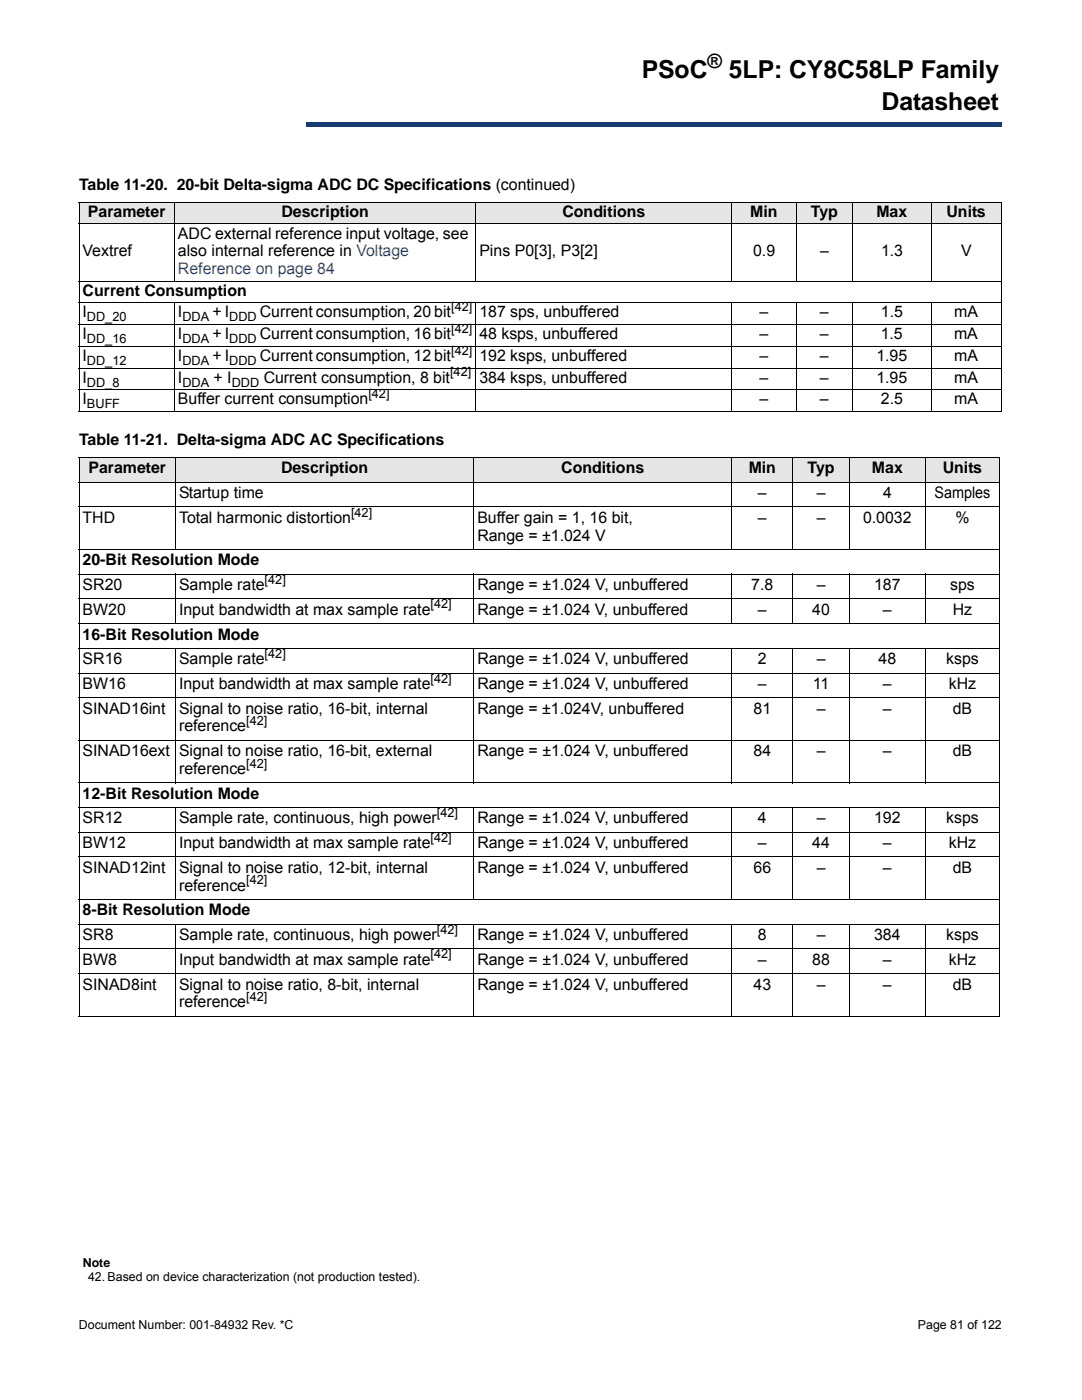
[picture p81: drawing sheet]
<svg xmlns="http://www.w3.org/2000/svg" width="216mm" height="279mm" viewBox="0 0 216 279" stroke-linecap="round" stroke-linejoin="round" font-family="sans-serif">
<defs><g id="words">
<g font-size="4.9">
<text x="128" y="15.5">PSoC</text>
<text x="145.4" y="15.5">5LP: CY8C58LP Family</text>
<text x="175.9" y="21.9">Datasheet</text>
</g>
<text font-size="3.9" x="141.2" y="13.5">®</text>
<g font-size="3.2">
<text x="15.8" y="37.9">Table 11-20. 20-bit Delta-sigma ADC DC Specifications (continued)</text>
<text x="17.5" y="43.3">Parameter</text>
<text x="35.5" y="47.6">ADC external reference input voltage, see</text>
<text x="56.2" y="43.3">Description</text>
<text x="112.2" y="43.3">Conditions</text>
<text x="149.7" y="43.3">Min</text>
<text x="161.8" y="43.3">Typ</text>
<text x="174.9" y="43.3">Max</text>
<text x="188.9" y="43.3">Units</text>
<text x="16.5" y="51.1">Vextref</text>
<text x="35.5" y="51.1">also internal reference in Voltage</text>
<text x="95.7" y="51.1">Pins P0[3], P3[2]</text>
<text x="150.3" y="51.1">0.9</text>
<text x="163.6" y="51.1">–</text>
<text x="175.8" y="51.1">1.3</text>
<text x="191.8" y="51.1">V</text>
<text x="16.5" y="59">Current Consumption</text>
<text x="16.5" y="63.4">I</text>
<text x="35.5" y="63.4">I</text>
<text x="42.4" y="63.4">+ I</text>
<text x="51.8" y="63.4">Current consumption, 20 bit</text>
<text x="95.7" y="63.4">187 sps, unbuffered</text>
<text x="151.6" y="63.4">–</text>
<text x="163.6" y="63.4">–</text>
<text x="175.8" y="63.4">1.5</text>
<text x="190.4" y="63.4">mA</text>
<text x="16.5" y="67.7">I</text>
<text x="35.5" y="67.7">I</text>
<text x="42.4" y="67.7">+ I</text>
<text x="51.8" y="67.7">Current consumption, 16 bit</text>
<text x="95.7" y="67.7">48 ksps, unbuffered</text>
<text x="151.5" y="67.7">–</text>
<text x="163.6" y="67.7">–</text>
<text x="175.7" y="67.7">1.5</text>
<text x="190.4" y="67.7">mA</text>
<text x="16.5" y="72">I</text>
<text x="16.5" y="76.4">I</text>
<text x="35.5" y="72">I</text>
<text x="35.5" y="76.4">I</text>
<text x="42.4" y="72">+ I</text>
<text x="42.6" y="76.4">+ I</text>
<text x="51.8" y="72">Current consumption, 12 bit</text>
<text x="52.6" y="76.4">Current consumption, 8 bit</text>
<text x="95.7" y="72">192 ksps, unbuffered</text>
<text x="95.7" y="76.4">384 ksps, unbuffered</text>
<text x="151.5" y="72">–</text>
<text x="151.5" y="76.4">–</text>
<text x="163.6" y="72">–</text>
<text x="163.6" y="76.4">–</text>
<text x="174.9" y="72">1.95</text>
<text x="174.9" y="76.4">1.95</text>
<text x="190.4" y="72">mA</text>
<text x="190.4" y="76.4">mA</text>
<text x="16.5" y="80.7">I</text>
<text x="35.5" y="80.7">Buffer current consumption</text>
<text x="151.6" y="80.7">–</text>
<text x="163.6" y="80.7">–</text>
<text x="175.8" y="80.7">2.5</text>
<text x="190.4" y="80.7">mA</text>
<text x="15.8" y="88.8">Table 11-21. Delta-sigma ADC AC Specifications</text>
<text x="17.7" y="94.5">Parameter</text>
<text x="56.1" y="94.5">Description</text>
<text x="112" y="94.5">Conditions</text>
<text x="149.4" y="94.5">Min</text>
<text x="161.1" y="94.5">Typ</text>
<text x="174" y="94.5">Max</text>
<text x="188.1" y="94.5">Units</text>
<text x="35.7" y="99.4">Startup time</text>
<text x="151.2" y="99.4">–</text>
<text x="163" y="99.4">–</text>
<text x="176.2" y="99.4">4</text>
<text x="186.5" y="99.4">Samples</text>
<text x="16.5" y="104.4">THD</text>
<text x="35.7" y="104.4">Total harmonic distortion</text>
<text x="95.2" y="104.4">Buffer gain = 1, 16 bit,</text>
<text x="95.2" y="107.9">Range = ±1.024 V</text>
<text x="151.2" y="104.4">–</text>
<text x="163" y="104.4">–</text>
<text x="172.2" y="104.4">0.0032</text>
<text x="190.6" y="104.4">%</text>
<text x="16.5" y="112.8">20-Bit Resolution Mode</text>
<text x="16.5" y="117.8">SR20</text>
<text x="35.7" y="117.8">Sample rate</text>
<text x="95.2" y="117.8">Range = ±1.024 V, unbuffered</text>
<text x="149.9" y="117.8">7.8</text>
<text x="163" y="117.8">–</text>
<text x="174.4" y="117.8">187</text>
<text x="189.6" y="117.8">sps</text>
<text x="16.5" y="122.7">BW20</text>
<text x="35.7" y="122.7">Input bandwidth at max sample rate</text>
<text x="95.2" y="122.7">Range = ±1.024 V, unbuffered</text>
<text x="151.2" y="122.7">–</text>
<text x="162.1" y="122.7">40</text>
<text x="176.2" y="122.7">–</text>
<text x="190.1" y="122.7">Hz</text>
<text x="16.5" y="127.6">16-Bit Resolution Mode</text>
<text x="16.5" y="132.6">SR16</text>
<text x="16.5" y="137.5">BW16</text>
<text x="35.7" y="132.6">Sample rate</text>
<text x="35.7" y="137.5">Input bandwidth at max sample rate</text>
<text x="95.2" y="132.6">Range = ±1.024 V, unbuffered</text>
<text x="95.2" y="137.5">Range = ±1.024 V, unbuffered</text>
<text x="151.2" y="132.6">2</text>
<text x="151.2" y="137.5">–</text>
<text x="162.2" y="137.5">11</text>
<text x="163" y="132.6">–</text>
<text x="175.3" y="132.6">48</text>
<text x="176.2" y="137.5">–</text>
<text x="188.8" y="132.6">ksps</text>
<text x="189.3" y="137.5">kHz</text>
<text x="16.5" y="142.5">SINAD16int</text>
<text x="35.7" y="142.5">Signal to noise ratio, 16-bit, internal</text>
<text x="95.2" y="142.5">Range = ±1.024V, unbuffered</text>
<text x="150.3" y="142.5">81</text>
<text x="163" y="142.5">–</text>
<text x="176.2" y="142.5">–</text>
<text x="190.1" y="142.5">dB</text>
<text x="35.7" y="146">reference</text>
<text x="16.5" y="150.9">SINAD16ext</text>
<text x="35.7" y="150.9">Signal to noise ratio, 16-bit, external</text>
<text x="35.7" y="154.5">reference</text>
<text x="95.2" y="150.9">Range = ±1.024 V, unbuffered</text>
<text x="150.3" y="150.9">84</text>
<text x="163" y="150.9">–</text>
<text x="176.2" y="150.9">–</text>
<text x="190.1" y="150.9">dB</text>
<text x="16.5" y="159.4">12-Bit Resolution Mode</text>
<text x="16.5" y="164.3">SR12</text>
<text x="35.7" y="164.3">Sample rate, continuous, high power</text>
<text x="95.2" y="164.3">Range = ±1.024 V, unbuffered</text>
<text x="151.2" y="164.3">4</text>
<text x="163" y="164.3">–</text>
<text x="174.4" y="164.3">192</text>
<text x="188.8" y="164.3">ksps</text>
<text x="16.5" y="169.3">BW12</text>
<text x="35.7" y="169.3">Input bandwidth at max sample rate</text>
<text x="95.2" y="169.3">Range = ±1.024 V, unbuffered</text>
<text x="151.2" y="169.3">–</text>
<text x="162.1" y="169.3">44</text>
<text x="176.2" y="169.3">–</text>
<text x="189.3" y="169.3">kHz</text>
<text x="16.5" y="174.2">SINAD12int</text>
<text x="35.7" y="174.2">Signal to noise ratio, 12-bit, internal</text>
<text x="35.7" y="177.7">reference</text>
<text x="95.2" y="174.2">Range = ±1.024 V, unbuffered</text>
<text x="150.3" y="174.2">66</text>
<text x="163" y="174.2">–</text>
<text x="176.2" y="174.2">–</text>
<text x="190.1" y="174.2">dB</text>
<text x="16.5" y="182.7">8-Bit Resolution Mode</text>
<text x="16.5" y="187.6">SR8</text>
<text x="35.7" y="187.6">Sample rate, continuous, high power</text>
<text x="95.2" y="187.6">Range = ±1.024 V, unbuffered</text>
<text x="151.2" y="187.6">8</text>
<text x="163" y="187.6">–</text>
<text x="174.4" y="187.6">384</text>
<text x="188.8" y="187.6">ksps</text>
<text x="16.5" y="192.6">BW8</text>
<text x="16.5" y="197.5">SINAD8int</text>
<text x="35.7" y="192.6">Input bandwidth at max sample rate</text>
<text x="35.7" y="197.5">Signal to noise ratio, 8-bit, internal</text>
<text x="95.2" y="192.6">Range = ±1.024 V, unbuffered</text>
<text x="95.2" y="197.5">Range = ±1.024 V, unbuffered</text>
<text x="150.3" y="197.5">43</text>
<text x="151.2" y="192.6">–</text>
<text x="162.1" y="192.6">88</text>
<text x="163" y="197.5">–</text>
<text x="176.2" y="192.6">–</text>
<text x="176.2" y="197.5">–</text>
<text x="189.3" y="192.6">kHz</text>
<text x="190.1" y="197.5">dB</text>
<text x="35.7" y="201">reference</text>
</g>
<text font-size="3.2" fill="#1f52a1" x="35.5" y="54.7">Reference on page 84</text>
<g font-size="2.5">
<text x="17.4" y="64.2">DD_20</text>
<text x="36.4" y="64.2">DDA</text>
<text x="45.7" y="64.2">DDD</text>
<text x="90" y="62.1">[42]</text>
<text x="17.4" y="68.5">DD_16</text>
<text x="36.4" y="68.5">DDA</text>
<text x="45.7" y="68.5">DDD</text>
<text x="90" y="66.4">[42]</text>
<text x="90" y="70.8">[42]</text>
<text x="17.4" y="72.8">DD_12</text>
<text x="17.4" y="77.2">DD_8</text>
<text x="36.4" y="72.8">DDA</text>
<text x="36.4" y="77.2">DDA</text>
<text x="45.7" y="72.8">DDD</text>
<text x="46.2" y="77.2">DDD</text>
<text x="89.8" y="75.1">[42]</text>
<text x="17.4" y="81.5">BUFF</text>
<text x="73.5" y="79.4">[42]</text>
<text x="70" y="103.1">[42]</text>
<text x="52.8" y="116.5">[42]</text>
<text x="85.9" y="121.4">[42]</text>
<text x="52.8" y="131.3">[42]</text>
<text x="85.9" y="136.2">[42]</text>
<text x="49.1" y="144.7">[42]</text>
<text x="49.1" y="153.2">[42]</text>
<text x="85.9" y="168">[42]</text>
<text x="87.2" y="163">[42]</text>
<text x="49.1" y="176.5">[42]</text>
<text x="85.9" y="191.3">[42]</text>
<text x="87.2" y="186.3">[42]</text>
<text x="49.1" y="199.7">[42]</text>
<text x="16.5" y="252.9">Note</text>
<text x="17.6" y="255.7">42. Based on device characterization (not production tested).</text>
<text x="15.7" y="265.2">Document Number: 001-84932 Rev. *C</text>
<text x="183.2" y="265.2">Page 81 of 122</text>
</g>
</g></defs>
<path d="M61 24.4h138.8v.9h-138.8z" fill="#163b71"/>
<path d="M61 24.4h138.9" fill="none" stroke="#163b71" stroke-width=".2"/>
<path d="M199.7 24.4h.2v1h-.2z" fill="#163b71"/>
<path d="M61 25.3h138.8" fill="none" stroke="#163b71" stroke-width=".2"/>
<path d="M61 24.3h.1v1h-.1z" fill="#163b71"/>
<path d="M15.8 8.6h45.2v18h-45.2z" fill="#fff"/>
<g fill="#e6e6e6">
<path d="M15.8 40.3h19v4.4h-19z"/>
<path d="M34.8 40.3h60.2v4.4h-60.2z"/>
<path d="M95 40.3h51v4.4h-51z"/>
<path d="M146 40.3h12.8v4.4h-12.8z"/>
<path d="M158.8 40.3h11.3v4.4h-11.3z"/>
<path d="M170.1 40.3h15.7v4.4h-15.7z"/>
<path d="M185.8 40.3h14v4.4h-14z"/>
</g>
<g fill="none" stroke="#000" stroke-width=".2">
<path d="M15.7 40.3h184.2M15.7 44.7h184.2M15.7 56.1h184.2M15.8 40.4v41.6M34.8 40.3v15.9M95 40.3v15.9M146.1 40.3v15.9M158.8 40.3v15.9M170.1 40.3v15.9M185.8 40.3v15.9M199.8 40.4v41.6M15.7 60.4h184.2"/>
<path d="M15.7 64.8h184.2M15.7 69.1h184.2M15.7 73.4h184.2M15.7 77.8h184.2M34.8 60.3v21.9M95 60.3v21.9M146.1 60.3v21.9M158.8 60.3v21.9M170.1 60.3v21.9M185.8 60.3v21.9M15.7 82.1h184.2"/>
</g>
<g fill="#e6e6e6">
<path d="M15.8 91.3h19.2v4.9h-19.2z"/>
<path d="M35 91.3h59.6v4.9h-59.6z"/>
<path d="M94.6 91.3h51.4v4.9h-51.4z"/>
<path d="M146 91.3h12.2v4.9h-12.2z"/>
<path d="M158.2 91.3h11.3v4.9h-11.3z"/>
<path d="M169.5 91.3h15.2v4.9h-15.2z"/>
<path d="M184.7 91.3h14.8v4.9h-14.8z"/>
</g>
<g fill="#fff">
<path d="M15.8 96.2h78.8v5h-78.8z"/>
<path d="M184.7 96.2h14.8v5h-14.8z"/>
<path d="M15.8 101.2h19.2v8.4h-19.2z"/>
<path d="M35 101.2h59.6v8.4h-59.6z"/>
<path d="M94.6 101.2h51.4v8.4h-51.4z"/>
<path d="M146 101.2h12.2v8.4h-12.2z"/>
<path d="M158.2 101.2h11.3v8.4h-11.3z"/>
<path d="M169.5 101.2h15.2v8.4h-15.2z"/>
<path d="M184.7 101.2h14.8v8.4h-14.8z"/>
<path d="M15.8 109.6h183.7v5h-183.7z"/>
<path d="M15.8 114.6h19.2v4.9h-19.2z"/>
<path d="M35 114.6h59.6v4.9h-59.6z"/>
<path d="M94.6 114.6h51.4v4.9h-51.4z"/>
<path d="M146 114.6h12.2v4.9h-12.2z"/>
<path d="M158.2 114.6h11.3v4.9h-11.3z"/>
<path d="M169.5 114.6h15.2v4.9h-15.2z"/>
<path d="M184.7 114.6h14.8v4.9h-14.8z"/>
<path d="M15.8 119.5h19.2v5h-19.2z"/>
<path d="M35 119.5h59.6v5h-59.6z"/>
<path d="M94.6 119.5h51.4v5h-51.4z"/>
<path d="M146 119.5h12.2v5h-12.2z"/>
<path d="M158.2 119.5h11.3v5h-11.3z"/>
<path d="M169.5 119.5h15.2v5h-15.2z"/>
<path d="M184.7 119.5h14.8v5h-14.8z"/>
<path d="M15.8 124.5h183.7v4.9h-183.7z"/>
<path d="M15.8 129.4h19.2v4.9h-19.2z"/>
<path d="M35 129.4h59.6v4.9h-59.6z"/>
<path d="M94.6 129.4h51.4v4.9h-51.4z"/>
<path d="M146 129.4h12.2v4.9h-12.2z"/>
<path d="M158.2 129.4h11.3v4.9h-11.3z"/>
<path d="M169.5 129.4h15.2v4.9h-15.2z"/>
<path d="M184.7 129.4h14.8v4.9h-14.8z"/>
<path d="M15.8 134.3h19.2v5h-19.2z"/>
<path d="M35 134.3h59.6v5h-59.6z"/>
<path d="M94.6 134.3h51.4v5h-51.4z"/>
<path d="M146 134.3h12.2v5h-12.2z"/>
<path d="M158.2 134.3h11.3v5h-11.3z"/>
<path d="M169.5 134.3h15.2v5h-15.2z"/>
<path d="M184.7 134.3h14.8v5h-14.8z"/>
<path d="M15.8 139.3h19.2v8.4h-19.2z"/>
<path d="M35 139.3h59.6v8.4h-59.6z"/>
<path d="M94.6 139.3h51.4v8.4h-51.4z"/>
<path d="M146 139.3h12.2v8.4h-12.2z"/>
<path d="M158.2 139.3h11.3v8.4h-11.3z"/>
<path d="M169.5 139.3h15.2v8.4h-15.2z"/>
<path d="M184.7 139.3h14.8v8.4h-14.8z"/>
<path d="M15.8 147.7h19.2v8.5h-19.2z"/>
<path d="M35 147.7h59.6v8.5h-59.6z"/>
<path d="M94.6 147.7h51.4v8.5h-51.4z"/>
<path d="M146 147.7h12.2v8.5h-12.2z"/>
<path d="M158.2 147.7h11.3v8.5h-11.3z"/>
<path d="M169.5 147.7h15.2v8.5h-15.2z"/>
<path d="M184.7 147.7h14.8v8.5h-14.8z"/>
<path d="M15.8 156.2h183.7v4.9h-183.7z"/>
<path d="M15.8 161.1h19.2v5h-19.2z"/>
<path d="M35 161.1h59.6v5h-59.6z"/>
<path d="M94.6 161.1h51.4v5h-51.4z"/>
<path d="M146 161.1h12.2v5h-12.2z"/>
<path d="M158.2 161.1h11.3v5h-11.3z"/>
<path d="M169.5 161.1h15.2v5h-15.2z"/>
<path d="M184.7 161.1h14.8v5h-14.8z"/>
<path d="M15.8 166.1h19.2v4.9h-19.2z"/>
<path d="M35 166.1h59.6v4.9h-59.6z"/>
<path d="M94.6 166.1h51.4v4.9h-51.4z"/>
<path d="M146 166.1h12.2v4.9h-12.2z"/>
<path d="M158.2 166.1h11.3v4.9h-11.3z"/>
<path d="M169.5 166.1h15.2v4.9h-15.2z"/>
<path d="M184.7 166.1h14.8v4.9h-14.8z"/>
<path d="M15.8 171h19.2v8.5h-19.2z"/>
<path d="M35 171h59.6v8.5h-59.6z"/>
<path d="M94.6 171h51.4v8.5h-51.4z"/>
<path d="M146 171h12.2v8.5h-12.2z"/>
<path d="M158.2 171h11.3v8.5h-11.3z"/>
<path d="M169.5 171h15.2v8.5h-15.2z"/>
<path d="M184.7 171h14.8v8.5h-14.8z"/>
<path d="M15.8 179.5h183.7v4.9h-183.7z"/>
<path d="M15.8 184.4h19.2v5h-19.2z"/>
<path d="M35 184.4h59.6v5h-59.6z"/>
<path d="M94.6 184.4h51.4v5h-51.4z"/>
<path d="M146 184.4h12.2v5h-12.2z"/>
<path d="M158.2 184.4h11.3v5h-11.3z"/>
<path d="M169.5 184.4h15.2v5h-15.2z"/>
<path d="M184.7 184.4h14.8v5h-14.8z"/>
<path d="M15.8 189.4h19.2v4.9h-19.2z"/>
<path d="M35 189.4h59.6v4.9h-59.6z"/>
<path d="M94.6 189.4h51.4v4.9h-51.4z"/>
<path d="M146 189.4h12.2v4.9h-12.2z"/>
<path d="M158.2 189.4h11.3v4.9h-11.3z"/>
<path d="M169.5 189.4h15.2v4.9h-15.2z"/>
<path d="M184.7 189.4h14.8v4.9h-14.8z"/>
<path d="M15.8 194.3h19.2v8.5h-19.2z"/>
<path d="M35 194.3h59.6v8.5h-59.6z"/>
<path d="M94.6 194.3h51.4v8.5h-51.4z"/>
<path d="M146 194.3h12.2v8.5h-12.2z"/>
<path d="M158.2 194.3h11.3v8.5h-11.3z"/>
<path d="M169.5 194.3h15.2v8.5h-15.2z"/>
<path d="M184.7 194.3h14.8v8.5h-14.8z"/>
</g>
<g fill="none" stroke="#000" stroke-width=".2">
<path d="M15.7 91.3h183.8M15.7 96.2h183.8M15.8 91.4v111.3M35 91.2v18.5M94.6 91.2v18.5M146 91.2v18.5M158.2 91.2v18.5M169.5 91.2v18.5M184.7 91.2v18.5M199.5 91.4v111.3M15.7 101.2h183.8M15.7 109.6h183.8"/>
<path d="M15.7 114.6h183.8M15.7 119.5h183.8M35 114.5v10M94.6 114.5v10M146 114.5v10M158.2 114.5v10M169.5 114.5v10M184.7 114.5v10M15.7 124.5h183.8M15.7 129.4h183.8M15.7 134.3h183.8M15.7 139.3h183.8"/>
<path d="M35 129.3v27M94.6 129.3v27M146 129.3v27M158.2 129.3v27M169.5 129.3v27M184.7 129.3v27M15.7 147.7h183.8M15.7 156.2h183.8M15.7 161.1h183.8M15.7 166.1h183.8M15.7 171h183.8M15.7 179.5h183.8"/>
<path d="M35 161.1v18.5M94.6 161.1v18.5M146 161.1v18.5M158.2 161.1v18.5M169.5 161.1v18.5M184.7 161.1v18.5M15.7 184.4h183.8M15.7 189.4h183.8M15.7 194.3h183.8M35 184.3v18.6M94.6 184.3v18.6M146 184.3v18.6"/>
<path d="M158.2 184.3v18.6M169.5 184.3v18.6M184.7 184.3v18.6M15.7 202.8h183.8"/>
</g>
<use href="#words"/>
</svg>
